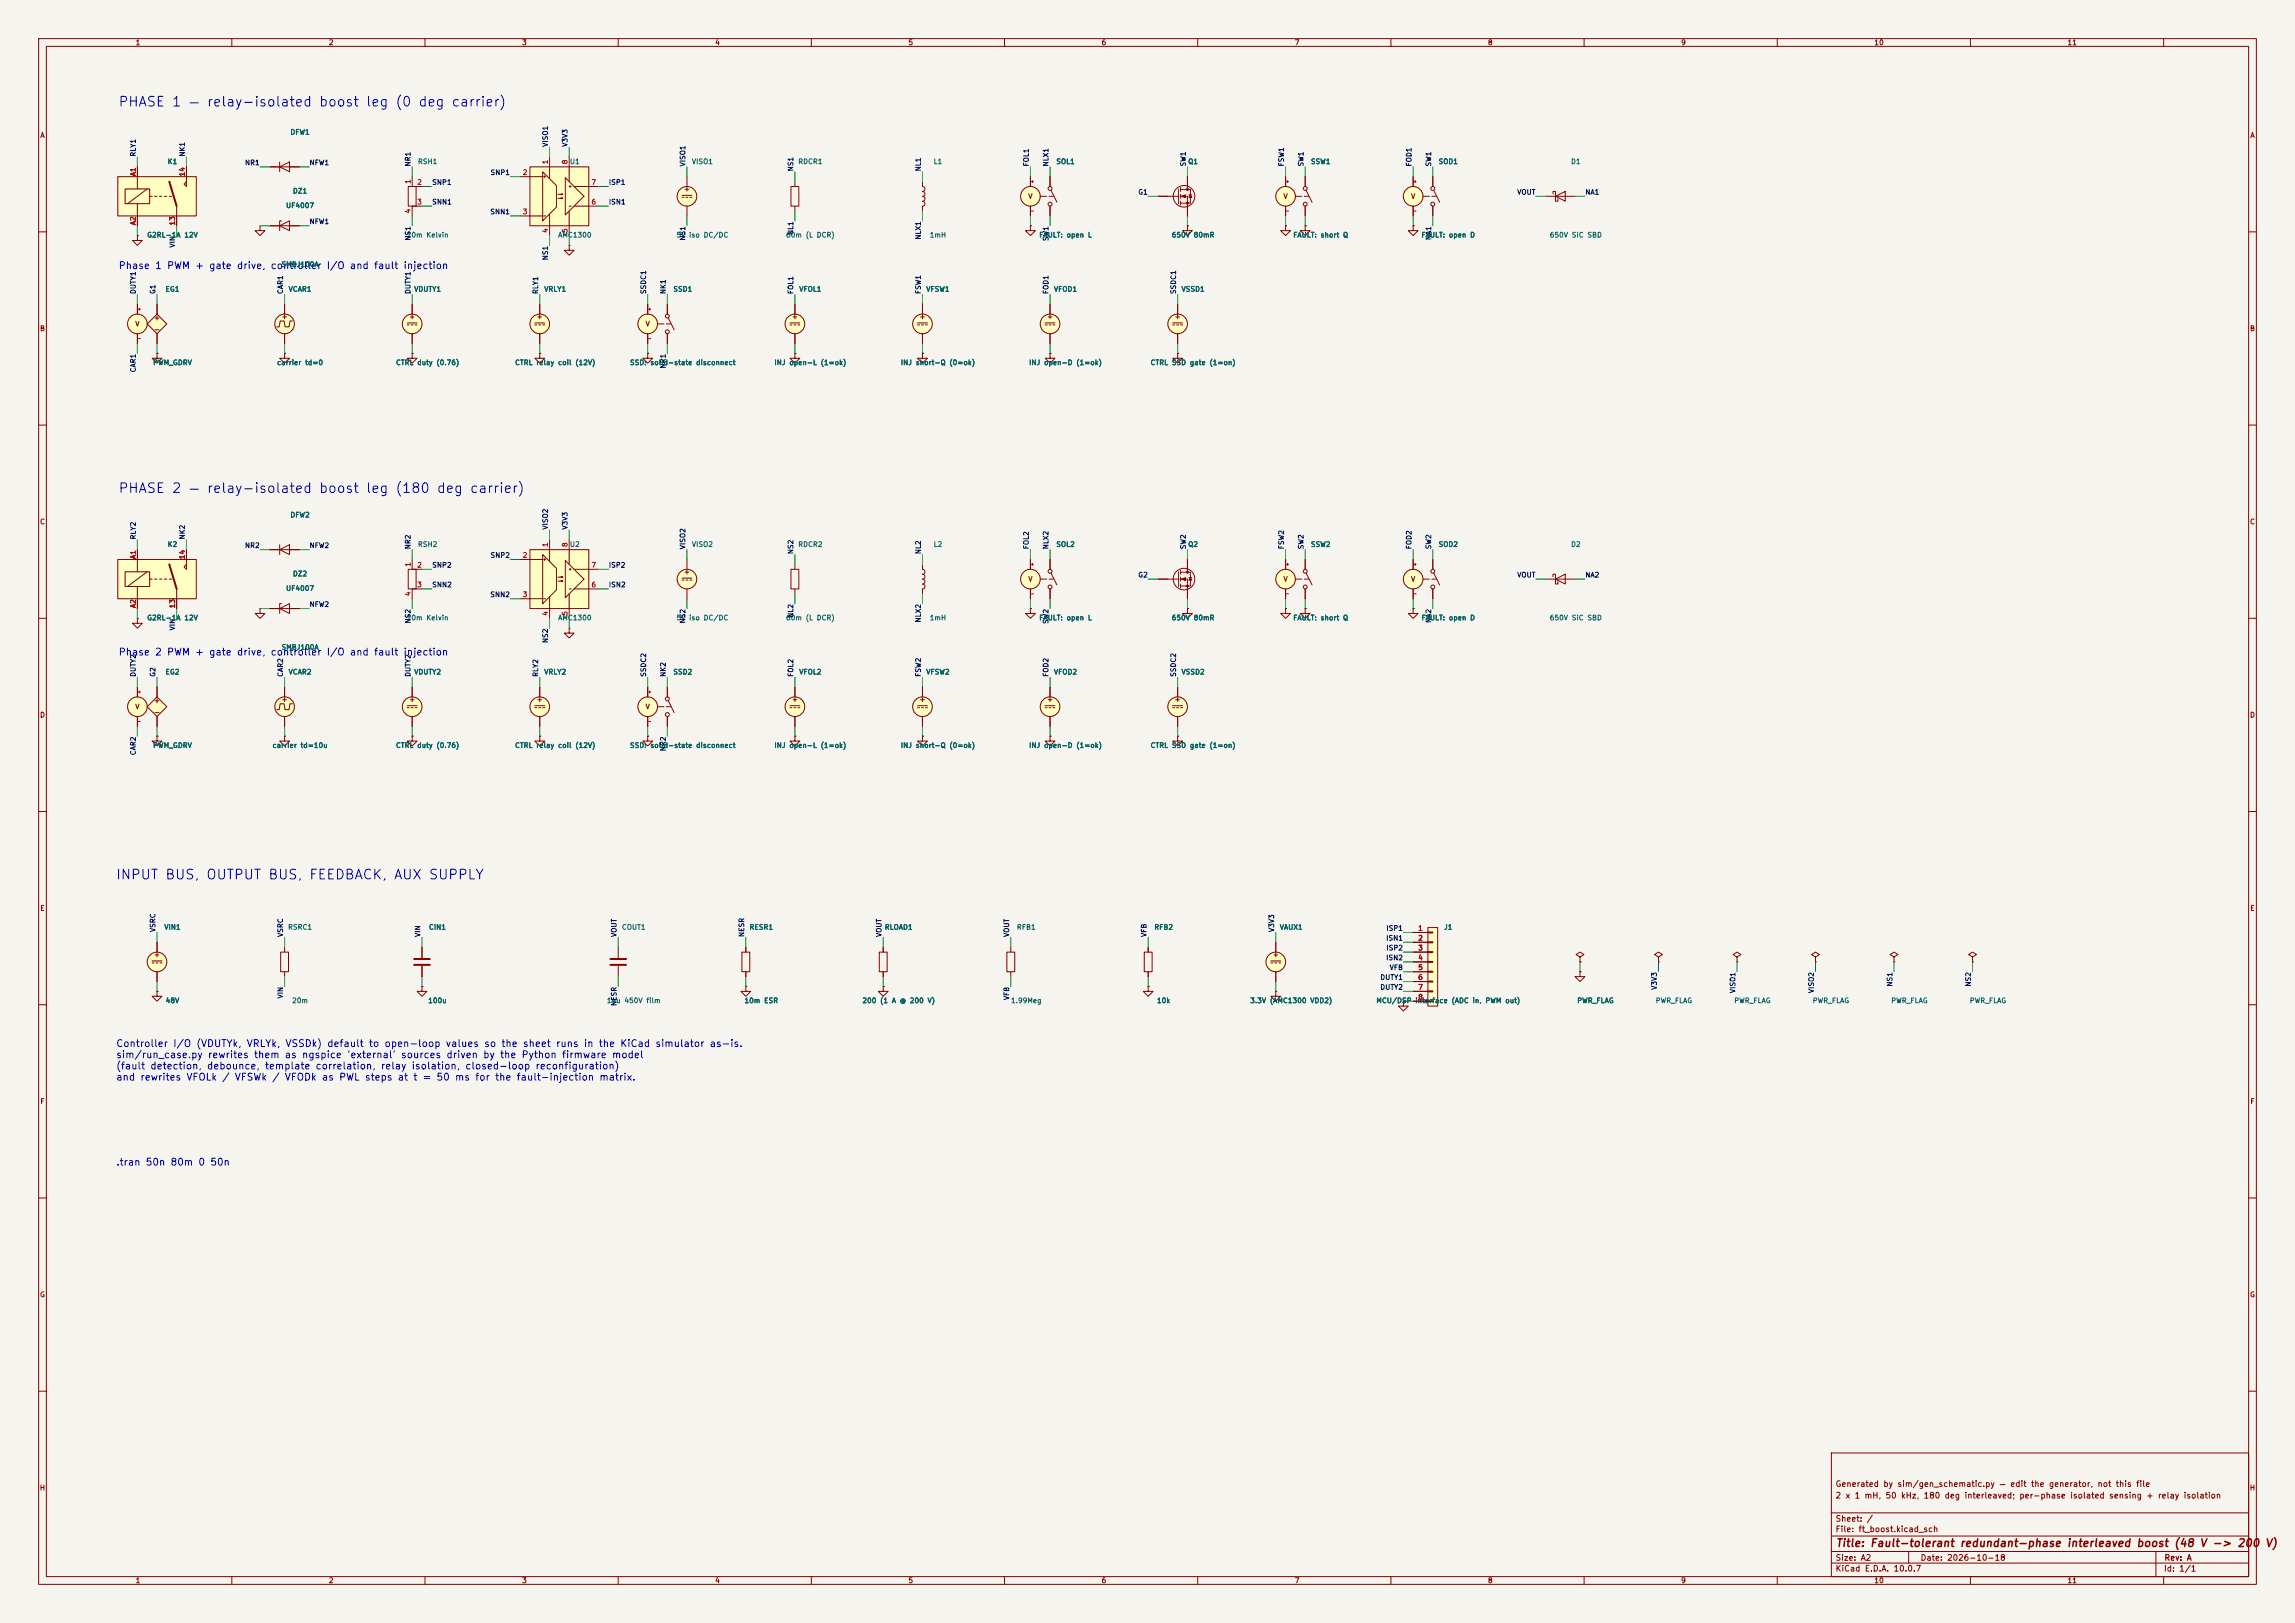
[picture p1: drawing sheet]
<svg xmlns="http://www.w3.org/2000/svg" width="594mm" height="420mm" viewBox="0 0 594 420" stroke-linecap="round" stroke-linejoin="round" font-family="sans-serif">
<defs><g id="words">
<g font-size="2.5" fill="#0000c2">
<text x="30.5" y="28.2">PHASE 1 — relay-isolated boost leg (0 deg carrier)</text>
<text x="30.5" y="128.2">PHASE 2 — relay-isolated boost leg (180 deg carrier)</text>
<text x="29.9" y="228.2">INPUT BUS, OUTPUT BUS, FEEDBACK, AUX SUPPLY</text>
</g>
<text font-size="2" fill="#840000" x="475" y="400.8">Title: Fault-tolerant redundant-phase interleaved boost (48 V -&gt; 200 V)</text>
<g font-size="1.8" fill="#0000c2">
<text x="30.6" y="70.1">Phase 1 PWM + gate drive, controller I/O and fault injection</text>
<text x="30.6" y="170.1">Phase 2 PWM + gate drive, controller I/O and fault injection</text>
<text x="29.9" y="271.4">Controller I/O (VDUTYk, VRLYk, VSSDk) default to open-loop values so the sheet runs in the KiCad simulator as-is.</text>
<text x="29.9" y="274.3">sim/run_case.py rewrites them as ngspice 'external' sources driven by the Python firmware model</text>
<text x="29.9" y="277.2">(fault detection, debounce, template correlation, relay isolation, closed-loop reconfiguration)</text>
<text x="29.9" y="280.1">and rewrites VFOLk / VFSWk / VFODk as PWL steps at t = 50 ms for the fault-injection matrix.</text>
<text x="29.9" y="302.1">.tran 50n 80m 0 50n</text>
</g>
<g font-size="1.5" fill="#840000">
<text x="475" y="388.1">2 x 1 mH, 50 kHz, 180 deg interleaved; per-phase isolated sensing + relay isolation</text>
<text x="475" y="385.1">Generated by sim/gen_schematic.py — edit the generator, not this file</text>
<text x="475" y="394.1">Sheet: /</text>
<text x="475" y="396.8">File: ft_boost.kicad_sch</text>
<text x="475" y="407">KiCad E.D.A. 10.0.7</text>
<text x="475" y="404.2">Size: A2</text>
<text x="497" y="404.2">Date: 2026-10-18</text>
<text x="560" y="407">Id: 1/1</text>
<text x="560.1" y="404.2">Rev: A</text>
</g>
<g font-size="1.3" fill="#840000">
<text x="35" y="12">1</text>
<text x="85" y="12">2</text>
<text x="135" y="12">3</text>
<text x="185" y="12">4</text>
<text x="235" y="12">5</text>
<text x="285" y="12">6</text>
<text x="335" y="12">7</text>
<text x="385" y="12">8</text>
<text x="435" y="12">9</text>
<text x="485" y="12">10</text>
<text x="535" y="12">11</text>
<text x="10.3" y="36">A</text>
<text x="582.3" y="36">A</text>
<text x="176.9" y="49.9">+</text>
<text x="266" y="51.8">V</text>
<text x="332.1" y="51.8">V</text>
<text x="365.1" y="51.8">V</text>
<text x="72.7" y="82.9">+</text>
<text x="105.8" y="82.9">+</text>
<text x="138.8" y="82.9">+</text>
<text x="204.8" y="82.9">+</text>
<text x="237.8" y="82.9">+</text>
<text x="270.9" y="82.9">+</text>
<text x="303.9" y="82.9">+</text>
<text x="10.2" y="86">B</text>
<text x="34.9" y="84.8">V</text>
<text x="167" y="84.8">V</text>
<text x="582.2" y="86">B</text>
<text x="10.2" y="136">C</text>
<text x="582.2" y="136">C</text>
<text x="176.9" y="148.9">+</text>
<text x="266" y="150.8">V</text>
<text x="332.1" y="150.8">V</text>
<text x="365.1" y="150.8">V</text>
<text x="10.2" y="186">D</text>
<text x="34.9" y="183.8">V</text>
<text x="72.7" y="181.9">+</text>
<text x="105.8" y="181.9">+</text>
<text x="138.8" y="181.9">+</text>
<text x="167" y="183.8">V</text>
<text x="204.8" y="181.9">+</text>
<text x="237.8" y="181.9">+</text>
<text x="270.9" y="181.9">+</text>
<text x="303.9" y="181.9">+</text>
<text x="582.2" y="186">D</text>
<text x="10.3" y="236">E</text>
<text x="582.3" y="236">E</text>
<text x="39.7" y="248">+</text>
<text x="329.3" y="248">+</text>
<text x="10.3" y="286">F</text>
<text x="582.3" y="286">F</text>
<text x="10.2" y="336">G</text>
<text x="582.2" y="336">G</text>
<text x="10.2" y="386">H</text>
<text x="582.2" y="386">H</text>
<text x="35" y="410">1</text>
<text x="85" y="410">2</text>
<text x="135" y="410">3</text>
<text x="185" y="410">4</text>
<text x="235" y="410">5</text>
<text x="285" y="410">6</text>
<text x="335" y="410">7</text>
<text x="385" y="410">8</text>
<text x="435" y="410">9</text>
<text x="485" y="410">10</text>
<text x="535" y="410">11</text>
</g>
<g font-size="1.3" fill="#006464">
<text x="75" y="35.1">DFW1</text>
<text x="43.3" y="42.8">K1</text>
<text x="108" y="42.8">RSH1</text>
<text x="147.4" y="42.8">U1</text>
<text x="179" y="42.8">VISO1</text>
<text x="206.5" y="42.8">RDCR1</text>
<text x="241.5" y="42.8">L1</text>
<text x="273.3" y="42.8">SOL1</text>
<text x="307.4" y="42.8">Q1</text>
<text x="339.2" y="42.8">SSW1</text>
<text x="372.2" y="42.8">SOD1</text>
<text x="406.5" y="42.8">D1</text>
<text x="75.7" y="50.4">DZ1</text>
<text x="73.9" y="54.1">UF4007</text>
<text x="38" y="61.8">G2RL-1A 12V</text>
<text x="105.1" y="61.8">10m Kelvin</text>
<text x="144.3" y="61.8">AMC1300</text>
<text x="175" y="61.8">5V iso DC/DC</text>
<text x="203.3" y="61.8">60m (L DCR)</text>
<text x="240.5" y="61.8">1mH</text>
<text x="268.8" y="61.8">FAULT: open L</text>
<text x="303.1" y="61.8">650V 80mR</text>
<text x="334.6" y="61.8">FAULT: short Q</text>
<text x="367.8" y="61.8">FAULT: open D</text>
<text x="401" y="61.8">650V SiC SBD</text>
<text x="72.7" y="69.4">SMBJ100A</text>
<text x="42.7" y="75.8">EG1</text>
<text x="74.6" y="75.8">VCAR1</text>
<text x="107.1" y="75.8">VDUTY1</text>
<text x="140.7" y="75.8">VRLY1</text>
<text x="174.1" y="75.8">SSD1</text>
<text x="206.7" y="75.8">VFOL1</text>
<text x="239.6" y="75.8">VFSW1</text>
<text x="272.7" y="75.8">VFOD1</text>
<text x="305.7" y="75.8">VSSD1</text>
<text x="39.5" y="94.8">PWM_GDRV</text>
<text x="71.6" y="94.8">carrier td=0</text>
<text x="102.4" y="94.8">CTRL duty (0.76)</text>
<text x="133.2" y="94.8">CTRL relay coil (12V)</text>
<text x="162.9" y="94.8">SSD: solid-state disconnect</text>
<text x="200.3" y="94.8">INJ open-L (1=ok)</text>
<text x="233" y="94.8">INJ short-Q (0=ok)</text>
<text x="266.2" y="94.8">INJ open-D (1=ok)</text>
<text x="297.7" y="94.8">CTRL SSD gate (1=on)</text>
<text x="75" y="134.2">DFW2</text>
<text x="43.3" y="141.8">K2</text>
<text x="108" y="141.8">RSH2</text>
<text x="147.4" y="141.8">U2</text>
<text x="179" y="141.8">VISO2</text>
<text x="206.5" y="141.8">RDCR2</text>
<text x="241.5" y="141.8">L2</text>
<text x="273.3" y="141.8">SOL2</text>
<text x="307.4" y="141.8">Q2</text>
<text x="339.2" y="141.8">SSW2</text>
<text x="372.2" y="141.8">SOD2</text>
<text x="406.5" y="141.8">D2</text>
<text x="75.7" y="149.4">DZ2</text>
<text x="73.9" y="153.2">UF4007</text>
<text x="38" y="160.8">G2RL-1A 12V</text>
<text x="105.1" y="160.8">10m Kelvin</text>
<text x="144.3" y="160.8">AMC1300</text>
<text x="175" y="160.8">5V iso DC/DC</text>
<text x="203.3" y="160.8">60m (L DCR)</text>
<text x="240.5" y="160.8">1mH</text>
<text x="268.8" y="160.8">FAULT: open L</text>
<text x="303.1" y="160.8">650V 80mR</text>
<text x="334.6" y="160.8">FAULT: short Q</text>
<text x="367.8" y="160.8">FAULT: open D</text>
<text x="401" y="160.8">650V SiC SBD</text>
<text x="72.7" y="168.4">SMBJ100A</text>
<text x="42.7" y="174.8">EG2</text>
<text x="74.6" y="174.8">VCAR2</text>
<text x="107.1" y="174.8">VDUTY2</text>
<text x="140.7" y="174.8">VRLY2</text>
<text x="174.1" y="174.8">SSD2</text>
<text x="206.7" y="174.8">VFOL2</text>
<text x="239.6" y="174.8">VFSW2</text>
<text x="272.7" y="174.8">VFOD2</text>
<text x="305.7" y="174.8">VSSD2</text>
<text x="39.5" y="193.8">PWM_GDRV</text>
<text x="70.4" y="193.8">carrier td=10u</text>
<text x="102.4" y="193.8">CTRL duty (0.76)</text>
<text x="133.2" y="193.8">CTRL relay coil (12V)</text>
<text x="162.9" y="193.8">SSD: solid-state disconnect</text>
<text x="200.3" y="193.8">INJ open-L (1=ok)</text>
<text x="233" y="193.8">INJ short-Q (0=ok)</text>
<text x="266.2" y="193.8">INJ open-D (1=ok)</text>
<text x="297.7" y="193.8">CTRL SSD gate (1=on)</text>
<text x="42.4" y="240.9">VIN1</text>
<text x="74.4" y="240.9">RSRC1</text>
<text x="110.9" y="240.9">CIN1</text>
<text x="160.8" y="240.9">COUT1</text>
<text x="193.9" y="240.9">RESR1</text>
<text x="228.9" y="240.9">RLOAD1</text>
<text x="263.1" y="240.9">RFB1</text>
<text x="298.6" y="240.9">RFB2</text>
<text x="331.1" y="240.9">VAUX1</text>
<text x="373.6" y="240.9">J1</text>
<text x="42.8" y="259.9">48V</text>
<text x="75.5" y="259.9">20m</text>
<text x="110.7" y="259.9">100u</text>
<text x="156.9" y="259.9">14u 450V film</text>
<text x="192.6" y="259.9">10m ESR</text>
<text x="223.1" y="259.9">200 (1 A @ 200 V)</text>
<text x="261.5" y="259.9">1.99Meg</text>
<text x="299.3" y="259.9">10k</text>
<text x="323.5" y="259.9">3.3V (AMC1300 VDD2)</text>
<text x="356.1" y="259.9">MCU/DSP interface (ADC in, PWM out)</text>
<text x="408.1" y="259.9">PWR_FLAG</text>
<text x="428.4" y="259.9">PWR_FLAG</text>
<text x="448.7" y="259.9">PWR_FLAG</text>
<text x="469.1" y="259.9">PWR_FLAG</text>
<text x="489.4" y="259.9">PWR_FLAG</text>
<text x="509.7" y="259.9">PWR_FLAG</text>
</g>
<g font-size="1.3" fill="#0f0f0f">
<text x="35.4" y="40.7" transform="rotate(-90 35.4 40.7)">RLY1</text>
<text x="48.1" y="40.7" transform="rotate(-90 48.1 40.7)">NK1</text>
<text x="142.1" y="38.1" transform="rotate(-90 142.1 38.1)">VISO1</text>
<text x="147.2" y="38.1" transform="rotate(-90 147.2 38.1)">V3V3</text>
<text x="63.3" y="43.1">NR1</text>
<text x="80" y="43.1">NFW1</text>
<text x="106.6" y="43.2" transform="rotate(-90 106.6 43.2)">NR1</text>
<text x="126.8" y="45.6">SNP1</text>
<text x="177.7" y="43.2" transform="rotate(-90 177.7 43.2)">VISO1</text>
<text x="205.6" y="44.5" transform="rotate(-90 205.6 44.5)">NS1</text>
<text x="238.6" y="44.5" transform="rotate(-90 238.6 44.5)">NL1</text>
<text x="266.6" y="43.2" transform="rotate(-90 266.6 43.2)">FOL1</text>
<text x="271.7" y="43.2" transform="rotate(-90 271.7 43.2)">NLX1</text>
<text x="307.2" y="43.2" transform="rotate(-90 307.2 43.2)">SW1</text>
<text x="332.6" y="43.2" transform="rotate(-90 332.6 43.2)">FSW1</text>
<text x="337.7" y="43.2" transform="rotate(-90 337.7 43.2)">SW1</text>
<text x="365.6" y="43.2" transform="rotate(-90 365.6 43.2)">FOD1</text>
<text x="370.7" y="43.2" transform="rotate(-90 370.7 43.2)">SW1</text>
<text x="111.7" y="48.1">SNP1</text>
<text x="111.7" y="53.2">SNN1</text>
<text x="157.5" y="48.1">ISP1</text>
<text x="157.5" y="53.2">ISN1</text>
<text x="294.5" y="50.7">G1</text>
<text x="392.6" y="50.7">VOUT</text>
<text x="410.2" y="50.7">NA1</text>
<text x="80" y="58.3">NFW1</text>
<text x="126.8" y="55.8">SNN1</text>
<text x="45.6" y="64.2" transform="rotate(-90 45.6 64.2)">VIN</text>
<text x="106.6" y="62.4" transform="rotate(-90 106.6 62.4)">NS1</text>
<text x="177.7" y="62.4" transform="rotate(-90 177.7 62.4)">NS1</text>
<text x="205.6" y="60.9" transform="rotate(-90 205.6 60.9)">NL1</text>
<text x="238.6" y="62.2" transform="rotate(-90 238.6 62.2)">NLX1</text>
<text x="271.7" y="62.5" transform="rotate(-90 271.7 62.5)">SW1</text>
<text x="370.7" y="62.3" transform="rotate(-90 370.7 62.3)">NA1</text>
<text x="142.1" y="67.5" transform="rotate(-90 142.1 67.5)">NS1</text>
<text x="35.4" y="76.2" transform="rotate(-90 35.4 76.2)">DUTY1</text>
<text x="40.5" y="76.2" transform="rotate(-90 40.5 76.2)">G1</text>
<text x="73.5" y="76.2" transform="rotate(-90 73.5 76.2)">CAR1</text>
<text x="106.6" y="76.2" transform="rotate(-90 106.6 76.2)">DUTY1</text>
<text x="139.6" y="76.2" transform="rotate(-90 139.6 76.2)">RLY1</text>
<text x="167.5" y="76.2" transform="rotate(-90 167.5 76.2)">SSDC1</text>
<text x="172.6" y="76.2" transform="rotate(-90 172.6 76.2)">NK1</text>
<text x="205.6" y="76.2" transform="rotate(-90 205.6 76.2)">FOL1</text>
<text x="238.6" y="76.2" transform="rotate(-90 238.6 76.2)">FSW1</text>
<text x="271.7" y="76.2" transform="rotate(-90 271.7 76.2)">FOD1</text>
<text x="304.7" y="76.2" transform="rotate(-90 304.7 76.2)">SSDC1</text>
<text x="172.6" y="95.5" transform="rotate(-90 172.6 95.5)">NR1</text>
<text x="35.4" y="96.5" transform="rotate(-90 35.4 96.5)">CAR1</text>
<text x="142.1" y="137.2" transform="rotate(-90 142.1 137.2)">VISO2</text>
<text x="147.2" y="137.2" transform="rotate(-90 147.2 137.2)">V3V3</text>
<text x="35.4" y="139.7" transform="rotate(-90 35.4 139.7)">RLY2</text>
<text x="48.1" y="139.7" transform="rotate(-90 48.1 139.7)">NK2</text>
<text x="63.3" y="142.1">NR2</text>
<text x="80" y="142.1">NFW2</text>
<text x="106.6" y="142.3" transform="rotate(-90 106.6 142.3)">NR2</text>
<text x="177.7" y="142.3" transform="rotate(-90 177.7 142.3)">VISO2</text>
<text x="205.6" y="143.5" transform="rotate(-90 205.6 143.5)">NS2</text>
<text x="238.6" y="143.5" transform="rotate(-90 238.6 143.5)">NL2</text>
<text x="266.6" y="142.3" transform="rotate(-90 266.6 142.3)">FOL2</text>
<text x="271.7" y="142.3" transform="rotate(-90 271.7 142.3)">NLX2</text>
<text x="307.2" y="142.3" transform="rotate(-90 307.2 142.3)">SW2</text>
<text x="332.6" y="142.3" transform="rotate(-90 332.6 142.3)">FSW2</text>
<text x="337.7" y="142.3" transform="rotate(-90 337.7 142.3)">SW2</text>
<text x="365.6" y="142.3" transform="rotate(-90 365.6 142.3)">FOD2</text>
<text x="370.7" y="142.3" transform="rotate(-90 370.7 142.3)">SW2</text>
<text x="111.7" y="147.2">SNP2</text>
<text x="126.8" y="144.7">SNP2</text>
<text x="157.5" y="147.2">ISP2</text>
<text x="294.5" y="149.7">G2</text>
<text x="392.6" y="149.7">VOUT</text>
<text x="410.2" y="149.7">NA2</text>
<text x="111.7" y="152.3">SNN2</text>
<text x="126.8" y="154.8">SNN2</text>
<text x="157.5" y="152.3">ISN2</text>
<text x="80" y="157.4">NFW2</text>
<text x="106.6" y="161.5" transform="rotate(-90 106.6 161.5)">NS2</text>
<text x="177.7" y="161.5" transform="rotate(-90 177.7 161.5)">NS2</text>
<text x="205.6" y="160" transform="rotate(-90 205.6 160)">NL2</text>
<text x="238.6" y="161.2" transform="rotate(-90 238.6 161.2)">NLX2</text>
<text x="271.7" y="161.6" transform="rotate(-90 271.7 161.6)">SW2</text>
<text x="370.7" y="161.3" transform="rotate(-90 370.7 161.3)">NA2</text>
<text x="45.6" y="163.3" transform="rotate(-90 45.6 163.3)">VIN</text>
<text x="142.1" y="166.5" transform="rotate(-90 142.1 166.5)">NS2</text>
<text x="35.4" y="175.3" transform="rotate(-90 35.4 175.3)">DUTY2</text>
<text x="40.5" y="175.3" transform="rotate(-90 40.5 175.3)">G2</text>
<text x="73.5" y="175.3" transform="rotate(-90 73.5 175.3)">CAR2</text>
<text x="106.6" y="175.3" transform="rotate(-90 106.6 175.3)">DUTY2</text>
<text x="139.6" y="175.3" transform="rotate(-90 139.6 175.3)">RLY2</text>
<text x="167.5" y="175.3" transform="rotate(-90 167.5 175.3)">SSDC2</text>
<text x="172.6" y="175.3" transform="rotate(-90 172.6 175.3)">NK2</text>
<text x="205.6" y="175.3" transform="rotate(-90 205.6 175.3)">FOL2</text>
<text x="238.6" y="175.3" transform="rotate(-90 238.6 175.3)">FSW2</text>
<text x="271.7" y="175.3" transform="rotate(-90 271.7 175.3)">FOD2</text>
<text x="304.7" y="175.3" transform="rotate(-90 304.7 175.3)">SSDC2</text>
<text x="35.4" y="195.6" transform="rotate(-90 35.4 195.6)">CAR2</text>
<text x="172.6" y="194.5" transform="rotate(-90 172.6 194.5)">NR2</text>
<text x="40.5" y="241.3" transform="rotate(-90 40.5 241.3)">VSRC</text>
<text x="73.5" y="242.6" transform="rotate(-90 73.5 242.6)">VSRC</text>
<text x="109.1" y="242.6" transform="rotate(-90 109.1 242.6)">VIN</text>
<text x="159.9" y="242.6" transform="rotate(-90 159.9 242.6)">VOUT</text>
<text x="192.9" y="242.6" transform="rotate(-90 192.9 242.6)">NESR</text>
<text x="228.5" y="242.6" transform="rotate(-90 228.5 242.6)">VOUT</text>
<text x="261.5" y="242.6" transform="rotate(-90 261.5 242.6)">VOUT</text>
<text x="297.1" y="242.6" transform="rotate(-90 297.1 242.6)">VFB</text>
<text x="330.1" y="241.3" transform="rotate(-90 330.1 241.3)">V3V3</text>
<text x="358.6" y="243.7">ISN1</text>
<text x="358.7" y="241.2">ISP1</text>
<text x="358.6" y="248.8">ISN2</text>
<text x="358.7" y="246.3">ISP2</text>
<text x="359.5" y="251.3">VFB</text>
<text x="357.1" y="253.9">DUTY1</text>
<text x="357.1" y="256.4">DUTY2</text>
<text x="429.1" y="256.3" transform="rotate(-90 429.1 256.3)">V3V3</text>
<text x="449.5" y="257.1" transform="rotate(-90 449.5 257.1)">VISO1</text>
<text x="469.8" y="257.1" transform="rotate(-90 469.8 257.1)">VISO2</text>
<text x="490.1" y="255.4" transform="rotate(-90 490.1 255.4)">NS1</text>
<text x="510.4" y="255.4" transform="rotate(-90 510.4 255.4)">NS2</text>
<text x="73.5" y="258.5" transform="rotate(-90 73.5 258.5)">VIN</text>
<text x="159.9" y="260.5" transform="rotate(-90 159.9 260.5)">NESR</text>
<text x="261.5" y="258.9" transform="rotate(-90 261.5 258.9)">VFB</text>
</g>
<g font-size="1.3" fill="#a90000">
<text x="35.4" y="45.7" transform="rotate(-90 35.4 45.7)">A1</text>
<text x="48.1" y="45.8" transform="rotate(-90 48.1 45.8)">14</text>
<text x="106.5" y="47.7" transform="rotate(-90 106.5 47.7)">1</text>
<text x="135.2" y="45.6">2</text>
<text x="142.1" y="42.6" transform="rotate(-90 142.1 42.6)">1</text>
<text x="147.2" y="42.6" transform="rotate(-90 147.2 42.6)">8</text>
<text x="107.9" y="48.1">2</text>
<text x="107.9" y="53.2">3</text>
<text x="152.9" y="53.2">6</text>
<text x="152.9" y="48.1">7</text>
<text x="35.4" y="58.4" transform="rotate(-90 35.4 58.4)">A2</text>
<text x="45.6" y="58.5" transform="rotate(-90 45.6 58.5)">13</text>
<text x="106.5" y="55.3" transform="rotate(-90 106.5 55.3)">4</text>
<text x="135.2" y="55.7">3</text>
<text x="142.1" y="60.4" transform="rotate(-90 142.1 60.4)">4</text>
<text x="147.2" y="60.4" transform="rotate(-90 147.2 60.4)">5</text>
<text x="142.1" y="141.7" transform="rotate(-90 142.1 141.7)">1</text>
<text x="147.2" y="141.7" transform="rotate(-90 147.2 141.7)">8</text>
<text x="35.4" y="144.8" transform="rotate(-90 35.4 144.8)">A1</text>
<text x="48.1" y="144.8" transform="rotate(-90 48.1 144.8)">14</text>
<text x="106.5" y="146.8" transform="rotate(-90 106.5 146.8)">1</text>
<text x="107.9" y="147.2">2</text>
<text x="135.2" y="144.6">2</text>
<text x="152.9" y="147.2">7</text>
<text x="106.5" y="154.4" transform="rotate(-90 106.5 154.4)">4</text>
<text x="107.9" y="152.3">3</text>
<text x="135.2" y="154.8">3</text>
<text x="152.9" y="152.3">6</text>
<text x="35.4" y="157.5" transform="rotate(-90 35.4 157.5)">A2</text>
<text x="45.6" y="157.5" transform="rotate(-90 45.6 157.5)">13</text>
<text x="142.1" y="159.5" transform="rotate(-90 142.1 159.5)">4</text>
<text x="147.2" y="159.5" transform="rotate(-90 147.2 159.5)">5</text>
<text x="366.9" y="241.2">1</text>
<text x="366.9" y="243.7">2</text>
<text x="366.9" y="246.2">3</text>
<text x="366.9" y="248.8">4</text>
<text x="366.9" y="251.3">5</text>
<text x="366.9" y="253.9">6</text>
<text x="366.9" y="256.4">7</text>
<text x="366.9" y="258.9">8</text>
</g>
</g></defs>
<path d="M0 0h594v420h-594z" fill="#f5f4ef" stroke="#f5f4ef" stroke-width=".26"/>
<g fill="none" stroke="#840000" stroke-width=".26">
<path d="M10 10h574v400h-574zM12 12h570v396h-570zM60 10v2M110 10v2M160 10v2M210 10v2M260 10v2M310 10v2M360 10v2M410 10v2M460 10v2M510 10v2"/>
<path d="M560 10v2M176.5 50.5h2.6M176.5 51.1h.5M177.5 51.1h.6M177.8 45.7v2.6M177.8 53.3v2.6M178.6 51.1h.5M204.7 48.3h2.1v5h-2.1zM205.7 47v1.3M205.7 53.3v1.3M238.8 47v1.3l.4 .1 .2 .5-.2 .5-.4 .1M238.8 49.5l.4 .2 .2 .5-.2 .4-.4 .2 .4 .2 .2 .4-.2 .5-.4 .2 .4 .2 .2 .4-.2 .5-.4 .2v1.2"/>
<path d="M332.7 58.4v1.3h1.3l-1.3 1.3-1.2-1.3h1.2M332.7 58.4h.1M332.7 45.7v2.6M332.7 53.3v2.6M333 47h.5M333 54.6h.5M333.2 46.7v.5M337.8 58.4v1.3h1.3l-1.3 1.3-1.3-1.3h1.3M337.8 58.4h.1M337.8 45.7v2.6M337.8 53.3v2.6M338.1 49.3l1.5 3"/>
<path d="M365.8 58.4v1.3h1.2l-1.2 1.3-1.3-1.3h1.3M365.8 58.4h.1M365.8 45.7v2.6M365.8 53.3v2.6M366 47h.5M366 54.6h.5M366.3 46.7v.5M370.8 45.7v2.6M370.8 53.3v2.6M371.1 49.3l1.5 3M10 60h2M167.6 78.7v2.6"/>
<path d="M168.1 79.8v.5M172.7 78.7v2.6M205.7 78.7v2.6M238.8 78.7v2.6M582 60h2M167.6 91.4v1.3h1.3l-1.3 1.3-1.2-1.3h1.2M167.6 91.4h.1M167.6 86.4v2.5M167.9 80h.5M167.9 87.6h.5M172.7 86.4v2.5M173 82.3l1.5 3"/>
<path d="M204.5 83.6h2.5M204.5 84.1h.5M205.5 84.1h.5M205.7 91.4v1.3h1.3l-1.3 1.3-1.2-1.3h1.2M205.7 91.4h.1M205.7 86.4v2.5M206.5 84.1h.5M237.5 83.6h2.5M237.5 84.1h.5M238.5 84.1h.5M238.8 91.4v1.3h1.2l-1.2 1.3-1.3-1.3h1.3M238.8 91.4h.1"/>
<path d="M238.8 86.4v2.5M239.5 84.1h.5M10 110h2M582 110h2M176.5 149.6h2.6M176.5 150.1h.5M177.5 150.1h.6M177.8 144.8v2.5M177.8 152.4v2.5M178.6 150.1h.5M204.7 147.3h2.1v5.1h-2.1zM205.7 146.1v1.2"/>
<path d="M205.7 152.4v1.3M238.8 146.1v1.2l.4 .2 .2 .5-.2 .4-.4 .2M238.8 148.6l.4 .2 .2 .4-.2 .5-.4 .2 .4 .1 .2 .5-.2 .5-.4 .1 .4 .2 .2 .5-.2 .4-.4 .2v1.3M10 160h2M106.7 177.8v2.5M139.7 177.8v2.5M167.6 177.8v2.5M167.9 179.1h.5M168.1 178.8v.5M172.7 177.8v2.5M205.7 177.8v2.5M582 160h2"/>
<path d="M105.4 182.6h2.5M105.4 183.1h.5M106.4 183.1h.5M106.7 185.4v2.6M107.4 183.1h.5M138.4 182.6h2.6M138.4 183.1h.5M139.4 183.1h.6M139.7 185.4v2.6M140.5 183.1h.5M167.6 190.5v1.3h1.3l-1.3 1.2-1.2-1.2h1.2M167.6 190.5h.1"/>
<path d="M167.6 185.4v2.6M167.9 186.7h.5M172.7 185.4v2.6M173 181.4l1.5 3M204.5 182.6h2.5M204.5 183.1h.5M205.5 183.1h.5M205.7 190.5v1.3h1.3l-1.3 1.2-1.2-1.2h1.2M205.7 190.5h.1M205.7 185.4v2.6M206.5 183.1h.5M238.8 190.5v1.3h1.2l-1.2 1.2-1.3-1.2h1.3"/>
<path d="M238.8 190.5h.1M10 210h2M582 210h2M39.4 248.7h2.5M39.4 249.2h.5M40.4 249.2h.5M40.6 256.5v1.3h1.3l-1.3 1.3-1.2-1.3h1.2M40.6 256.5h.1M40.6 243.8v2.6M40.6 251.5v2.5M41.4 249.2h.5M72.6 246.4h2.1v5.1h-2.1z"/>
<path d="M73.7 245.1v1.3M73.7 251.5v1.2M109.2 255.3v1.2h1.3l-1.3 1.3-1.3-1.3h1.3M109.2 255.3h.1M160 245.1v2.8M160 249.9v2.8M192 246.4h2.1v5.1h-2.1zM193 255.3v1.2h1.3l-1.3 1.3-1.2-1.3h1.2M193 255.3h.1M193 245.1v1.3M193 251.5v1.2M227.6 246.4h2v5.1h-2z"/>
<path d="M228.6 255.3v1.2h1.3l-1.3 1.3-1.3-1.3h1.3M228.6 255.3h.1M228.6 245.1v1.3M228.6 251.5v1.2M363.2 259.1v1.3h1.3l-1.3 1.2-1.3-1.2h1.3M363.2 259.1h.1M10 260h2M582 260h2M10 310h2M582 310h2M10 360h2M474 376h108v32h-108z"/>
<path d="M582 360h2M474 397.5h108M474 391.5h108M60 408v2M110 408v2M160 408v2M210 408v2M260 408v2M310 408v2M360 408v2M410 408v2M460 408v2"/>
<path d="M474 404.5h108M474 401.5h108M494 401.5v3M510 408v2M558 401.5v6.5M560 408v2"/>
<circle cx="177.8" cy="50.8" r="2.54"/>
<circle cx="332.7" cy="50.8" r="2.54"/>
<circle cx="337.8" cy="52.8" r=".51"/>
<circle cx="337.8" cy="48.8" r=".51"/>
<circle cx="365.8" cy="50.8" r="2.54"/>
<circle cx="370.8" cy="48.8" r=".51"/>
<circle cx="370.8" cy="52.8" r=".51"/>
<circle cx="167.6" cy="83.8" r="2.54"/>
<circle cx="172.7" cy="81.8" r=".51"/>
<circle cx="172.7" cy="85.9" r=".51"/>
<circle cx="205.7" cy="83.8" r="2.54"/>
<circle cx="238.8" cy="83.8" r="2.54"/>
<circle cx="177.8" cy="149.9" r="2.54"/>
<circle cx="106.7" cy="182.9" r="2.54"/>
<circle cx="139.7" cy="182.9" r="2.54"/>
<circle cx="167.6" cy="182.9" r="2.54"/>
<circle cx="172.7" cy="184.9" r=".51"/>
<circle cx="172.7" cy="180.8" r=".51"/>
<circle cx="205.7" cy="182.9" r="2.54"/>
<circle cx="40.6" cy="248.9" r="2.54"/>
</g>
<g fill="#ffffc2" stroke="#ffffc2" stroke-width=".26">
<circle cx="238.8" cy="83.8" r="2.54"/>
<circle cx="332.7" cy="50.8" r="2.54"/>
<circle cx="40.6" cy="248.9" r="2.54"/>
<circle cx="106.7" cy="182.9" r="2.54"/>
<circle cx="139.7" cy="182.9" r="2.54"/>
<circle cx="205.7" cy="182.9" r="2.54"/>
<circle cx="167.6" cy="182.9" r="2.54"/>
<circle cx="177.8" cy="149.9" r="2.54"/>
<circle cx="205.7" cy="83.8" r="2.54"/>
<circle cx="365.8" cy="50.8" r="2.54"/>
<circle cx="167.6" cy="83.8" r="2.54"/>
<circle cx="177.8" cy="50.8" r="2.54"/>
</g>
<path d="M335.3 50.8h3.4M368.3 50.8h3.4M170.2 83.8h3.4M170.2 182.9h3.4" fill="none" stroke="#840000" stroke-width=".26" stroke-dasharray="1.7 .6"/>
<path d="M158 248.2h4.1M158 249.7h4.1" fill="none" stroke="#840000" stroke-width=".51"/>
<path d="M137.2 43.2h15.2v15.2h-15.2z" fill="#ffffc2"/>
<g fill="none" stroke="#840000" stroke-width=".26">
<path d="M134.6 45.7h5.9M134.6 55.9h5.9M137.2 43.2h15.2v15.2h-15.2zM140.5 44.5l3.5 3.5v5.6l-3.5 3.6zM140.7 45.7h.5M140.7 55.9h.5M141 45.5v.5M142.2 40.6v5.6M142.2 55.4v5.6M144.4 50.3h1.3M144.4 51.3h1.3M146.3 46l4.8 4.8-4.8 4.8z"/>
<path d="M147.3 40.6v6.4M147.3 54.6v6.4M147.3 48.3h.5M147.3 53.3h.5M147.6 48v.5M148.6 48.3h6.3M148.6 53.3h6.3M400 50.8h7.7M402 50.2v-.7h.6v2.6h.6v-.7M402.6 50.8l2.5-1.3v2.6zM139.7 78.7v2.6M147.3 63.5v1.3h1.3l-1.3 1.2-1.3-1.2h1.3"/>
<path d="M147.3 63.5h.1M138.4 83.6h2.6M138.4 84.1h.5M139.4 84.1h.6M139.7 86.4v2.5M140.5 84.1h.5M147.3 162.6v1.2h1.3l-1.3 1.3-1.3-1.3h1.3M147.3 162.6h.1M106.7 190.5v1.3h1.2l-1.2 1.2-1.3-1.2h1.3M106.7 190.5h.1M139.7 190.5v1.3h1.3l-1.3 1.2-1.3-1.2h1.3M139.7 190.5h.1"/>
<circle cx="139.7" cy="83.8" r="2.54"/>
</g>
<circle cx="139.7" cy="83.8" r="2.54" fill="#ffffc2" stroke="#ffffc2" stroke-width=".26"/>
<path d="M137.2 142.2h15.2v15.3h-15.2z" fill="#ffffc2"/>
<g fill="none" stroke="#840000" stroke-width=".26">
<path d="M266.7 58.4v1.3h1.3l-1.3 1.3-1.3-1.3h1.3M266.7 58.4h.1M266.7 45.7v2.6M266.7 53.3v2.6M267 47h.5M267 54.6h.5M267.2 46.7v.5M271.8 45.7v2.6M271.8 53.3v2.6M272 49.3l1.6 3M271.8 78.7v2.6M270.5 83.6h2.5"/>
<path d="M270.5 84.1h.5M271.5 84.1h.5M271.8 86.4v2.5M272.5 84.1h.5M142.2 139.7v5.6M147.3 139.7v6.4M105.7 147.3h2v5.1h-2zM106.7 144.8v2.5h2.5M109.2 152.4h-2.5v2.5M134.6 144.8h5.9M134.6 154.9h5.9M137.2 142.2h15.2v15.3h-15.2z"/>
<path d="M140.5 143.5l3.5 3.6v5.6l-3.5 3.5zM140.7 144.8h.5M140.7 154.9h.5M141 144.5v.5M142.2 154.4v5.6M144.4 149.4h1.3M144.4 150.4h1.3M146.3 145l4.8 4.9-4.8 4.8zM147.3 153.7v6.3M147.3 147.3h.5M147.3 152.4h.5M147.6 147.1v.5"/>
<path d="M148.6 147.3h6.3M148.6 152.4h6.3"/>
<circle cx="266.7" cy="50.8" r="2.54"/>
<circle cx="271.8" cy="48.8" r=".51"/>
<circle cx="271.8" cy="52.8" r=".51"/>
<circle cx="271.8" cy="83.8" r="2.54"/>
</g>
<g fill="#ffffc2" stroke="#ffffc2" stroke-width=".26">
<circle cx="266.7" cy="50.8" r="2.54"/>
<circle cx="271.8" cy="83.8" r="2.54"/>
</g>
<path d="M269.2 50.8h3.5" fill="none" stroke="#840000" stroke-width=".26" stroke-dasharray="1.7 .6"/>
<path d="M30.5 144.8h20.3v10.1h-20.3z" fill="#ffffc2"/>
<g fill="none" stroke="#840000" stroke-width=".26">
<path d="M271.8 91.4v1.3h1.2l-1.2 1.3-1.3-1.3h1.3M271.8 91.4h.1M30.5 144.8h20.3v10.1h-20.3zM32.4 148h6.3v3.8h-6.3zM35.6 142.2v5.8M35.6 151.8v5.7M38.1 148l-5.1 3.8M38.7 149.9h.7M40 149.9h.6M41.3 149.9h.6M42.5 149.9h.7M43.8 149.9h.6"/>
<path d="M45.7 152.4v5.1M48.3 142.2v5.1l-.7-.6 .7-.6M35.6 160v1.3h1.2l-1.2 1.3-1.3-1.3h1.3M35.6 160h.1M40.6 190.5v1.3h1.3l-1.3 1.2-1.2-1.2h1.2M40.6 190.5h.1"/>
</g>
<path d="M43.8 146.1l1.9 6.3" fill="none" stroke="#840000" stroke-width=".51"/>
<circle cx="35.6" cy="182.9" r="2.54" fill="#ffffc2" stroke="#ffffc2" stroke-width=".26"/>
<path d="M38.1 182.9l2.5-2.6 2.6 2.6-2.6 2.5z" fill="#ffffc2"/>
<g fill="none" stroke="#840000" stroke-width=".26">
<path d="M299.7 50.8h5.4M305.1 48.9v3.8M305.6 49h2.5v3.6h-2.5M305.6 50.8h1.7v5.1M305.6 48.5v1M305.6 50.3v1M305.6 52.1v1M307.3 45.7v3.3M307.7 50.4h.8M308.1 50.4l.4 .7h-.8zM73.7 78.7v2.6M304.8 78.7v2.6"/>
<path d="M40.6 91.4v1.3h1.3l-1.3 1.3-1.2-1.3h1.2M40.6 91.4h.1M73.7 86.4v2.5M75.7 83.1h-.6l-.3 1.5h-1l-.3-1.5h-1l-.2 1.5h-.7M303.5 83.6h2.6M303.5 84.1h.5M304.5 84.1h.6M304.8 91.4v1.3h1.3l-1.3 1.3-1.3-1.3h1.3M304.8 91.4h.1M304.8 86.4v2.5M305.6 84.1h.5M67.3 157.5v1.3h1.3l-1.3 1.2-1.3-1.2h1.3"/>
<path d="M67.3 157.5h.1M69.8 142.2h7.7M69.8 157.5h7.7M72.4 142.2l2.5-1.2v2.5zM72.4 157.5l2.5-1.3v2.6zM72.4 141v2.5M72.9 156.2h-.5v2.6M35.6 177.8v2.5M35.8 179.1h.5M36.1 178.8v.5M40.6 177.8v2.5M73.7 177.8v2.5"/>
<path d="M35.6 185.4v2.6M35.8 186.7h.5M38.1 182.9l2.5-2.6 2.6 2.6-2.6 2.5zM40.1 181.4h1M40.1 184.4h1M40.6 180.8v1.1M40.6 185.4v2.6M73.7 190.5v1.3h1.2l-1.2 1.2-1.3-1.2h1.3M73.7 190.5h.1M73.7 185.4v2.6M75.7 182.1h-.6l-.3 1.5h-1l-.3-1.5h-1l-.2 1.5h-.7"/>
<circle cx="306.5" cy="50.8" r="2.79"/>
<circle cx="73.7" cy="83.8" r="2.54"/>
<circle cx="304.8" cy="83.8" r="2.54"/>
<circle cx="35.6" cy="182.9" r="2.54"/>
<circle cx="73.7" cy="182.9" r="2.54"/>
</g>
<g fill="#ffffc2" stroke="#ffffc2" stroke-width=".26">
<circle cx="304.8" cy="83.8" r="2.54"/>
<circle cx="73.7" cy="182.9" r="2.54"/>
<circle cx="73.7" cy="83.8" r="2.54"/>
<circle cx="35.6" cy="83.8" r="2.54"/>
</g>
<g fill="#840000" stroke="#840000" stroke-width=".26">
<path d="M305.8 50.8l1-.4v.8z"/>
<circle cx="307.3" cy="49" r=".25"/>
<circle cx="307.3" cy="52.6" r=".25"/>
</g>
<path d="M40.6 81.3l2.6 2.5-2.6 2.6-2.5-2.6z" fill="#ffffc2"/>
<g fill="none" stroke="#840000" stroke-width=".26">
<path d="M105.7 48.3h2v5h-2zM106.7 45.7v2.6h2.5M109.2 53.3h-2.5v2.6M307.3 58.4v1.3h1.3l-1.3 1.3-1.2-1.3h1.2M307.3 58.4h.1M35.6 78.7v2.6M36.1 79.8v.5M40.6 78.7v2.6M35.6 86.4v2.5M35.8 80h.5M35.8 87.6h.5M40.1 82.3h1"/>
<path d="M40.1 85.3h1M40.6 81.3l2.6 2.5-2.6 2.6-2.5-2.6zM40.6 81.8v1M40.6 86.4v2.5M73.7 91.4v1.3h1.2l-1.2 1.3-1.3-1.3h1.3M73.7 91.4h.1M106.7 91.4v1.3h1.2l-1.2 1.3-1.3-1.3h1.3M106.7 91.4h.1M139.7 91.4v1.3h1.3l-1.3 1.3-1.3-1.3h1.3M139.7 91.4h.1"/>
<circle cx="35.6" cy="83.8" r="2.54"/>
</g>
<path d="M30.5 45.7h20.3v10.2h-20.3z" fill="#ffffc2"/>
<g fill="none" stroke="#840000" stroke-width=".26">
<path d="M30.5 45.7h20.3v10.2h-20.3zM32.4 48.9h6.3v3.8h-6.3zM35.6 43.2v5.7M35.6 52.7v5.7M38.1 48.9l-5.1 3.8M38.7 50.8h.7M40 50.8h.6M41.3 50.8h.6M42.5 50.8h.7M43.8 50.8h.6M45.7 53.3v5.1M48.3 43.2v5.1l-.7-.7 .7-.6"/>
<path d="M67.3 58.4v1.3h1.3l-1.3 1.3-1.3-1.3h1.3M67.3 58.4h.1M69.8 58.4h7.7M69.8 43.2h7.7M72.4 58.4l2.5-1.2v2.5zM72.4 43.2l2.5-1.3v2.6zM72.4 41.9v2.6M72.9 57.2h-.5v2.5M35.6 61v1.2h1.2l-1.2 1.3-1.3-1.3h1.3M35.6 61h.1M106.7 78.7v2.6M105.4 83.6h2.5"/>
<path d="M105.4 84.1h.5M106.4 84.1h.5M106.7 86.4v2.5M107.4 84.1h.5M266.7 157.5v1.3h1.3l-1.3 1.2-1.3-1.2h1.3M266.7 157.5h.1M266.7 144.8v2.5M266.7 152.4v2.5M267 146.1h.5M267 153.7h.5M267.2 145.8v.5M271.8 144.8v2.5"/>
<path d="M271.8 152.4v2.5M272 148.3l1.6 3.1M299.7 149.9h5.4M305.1 148v3.8M305.6 148.1h2.5v3.5h-2.5M305.6 149.9h1.7v5M305.6 147.6v1M305.6 149.4v1M305.6 151.1v1M307.3 157.5v1.3h1.3l-1.3 1.2-1.2-1.2h1.2M307.3 157.5h.1M307.3 144.8v3.3"/>
<path d="M307.7 149.5h.8M308.1 149.5l.4 .6h-.8zM332.7 157.5v1.3h1.3l-1.3 1.2-1.2-1.2h1.2M332.7 157.5h.1M332.7 144.8v2.5M332.7 152.4v2.5M333 146.1h.5M333 153.7h.5M333.2 145.8v.5M337.8 157.5v1.3h1.3l-1.3 1.2-1.3-1.2h1.3M337.8 157.5h.1M337.8 144.8v2.5"/>
<path d="M337.8 152.4v2.5M338.1 148.3l1.5 3.1M365.8 157.5v1.3h1.2l-1.2 1.2-1.3-1.2h1.3M365.8 157.5h.1M365.8 144.8v2.5M365.8 152.4v2.5M366 146.1h.5M366 153.7h.5M366.3 145.8v.5M370.8 144.8v2.5M370.8 152.4v2.5M371.1 148.3l1.5 3.1"/>
<path d="M400 149.9h7.7M402 149.2v-.6h.6v2.5h.6v-.6M402.6 149.9l2.5-1.3v2.5zM238.8 177.8v2.5M271.8 177.8v2.5M304.8 177.8v2.5M237.5 182.6h2.5M237.5 183.1h.5M238.5 183.1h.5M238.8 185.4v2.6M239.5 183.1h.5M270.5 182.6h2.5"/>
<path d="M270.5 183.1h.5M271.5 183.1h.5M271.8 190.5v1.3h1.2l-1.2 1.2-1.3-1.2h1.3M271.8 190.5h.1M271.8 185.4v2.6M272.5 183.1h.5M303.5 182.6h2.6M303.5 183.1h.5M304.5 183.1h.6M304.8 190.5v1.3h1.3l-1.3 1.2-1.3-1.2h1.3M304.8 190.5h.1M304.8 185.4v2.6"/>
<path d="M305.6 183.1h.5M109.2 245.1v2.8M109.2 249.9v2.8M260.6 246.4h2v5.1h-2zM261.6 245.1v1.3M261.6 251.5v1.2M296.2 246.4h2v5.1h-2zM297.2 255.3v1.2h1.2l-1.2 1.3-1.3-1.3h1.3M297.2 255.3h.1M297.2 245.1v1.3M297.2 251.5v1.2M328.9 248.7h2.6"/>
<path d="M328.9 249.2h.5M329.9 249.2h.6M330.2 256.5v1.3h1.3l-1.3 1.3-1.3-1.3h1.3M330.2 256.5h.1M330.2 243.8v2.6M330.2 251.5v2.5M331 249.2h.5M408.9 247.7l1.1-.7-1.1-.6-1 .6 1 .7v1.2M408.9 248.9h.1M408.9 251.5v1.2h1.3l-1.3 1.3-1.2-1.3h1.2M408.9 251.5h.1M429.3 247.7l1-.7-1-.6-1.1 .6 1.1 .7v1.2"/>
<path d="M429.3 248.9h.1M449.6 247.7l1-.7-1-.6-1 .6 1 .7v1.2M449.6 248.9h.1M469.9 247.7l1-.7-1-.6-1 .6 1 .7v1.2M469.9 248.9h.1M490.2 247.7l1-.7-1-.6-1 .6 1 .7v1.2M490.2 248.9h.1M510.5 247.7l1.1-.7-1.1-.6-1 .6 1 .7v1.2M510.5 248.9h.1"/>
<circle cx="106.7" cy="83.8" r="2.54"/>
<circle cx="266.7" cy="149.9" r="2.54"/>
<circle cx="271.8" cy="151.9" r=".51"/>
<circle cx="271.8" cy="147.8" r=".51"/>
<circle cx="306.5" cy="149.9" r="2.79"/>
<circle cx="332.7" cy="149.9" r="2.54"/>
<circle cx="337.8" cy="147.8" r=".51"/>
<circle cx="337.8" cy="151.9" r=".51"/>
<circle cx="365.8" cy="149.9" r="2.54"/>
<circle cx="370.8" cy="147.8" r=".51"/>
<circle cx="370.8" cy="151.9" r=".51"/>
<circle cx="238.8" cy="182.9" r="2.54"/>
<circle cx="271.8" cy="182.9" r="2.54"/>
<circle cx="304.8" cy="182.9" r="2.54"/>
<circle cx="330.2" cy="248.9" r="2.54"/>
</g>
<path d="M43.8 47l1.9 6.3M107.2 248.2h4.1M107.2 249.7h4.1" fill="none" stroke="#840000" stroke-width=".51"/>
<g fill="#ffffc2" stroke="#ffffc2" stroke-width=".26">
<circle cx="332.7" cy="149.9" r="2.54"/>
<circle cx="106.7" cy="83.8" r="2.54"/>
<circle cx="330.2" cy="248.9" r="2.54"/>
<circle cx="365.8" cy="149.9" r="2.54"/>
<circle cx="304.8" cy="182.9" r="2.54"/>
<circle cx="271.8" cy="182.9" r="2.54"/>
<circle cx="238.8" cy="182.9" r="2.54"/>
<circle cx="266.7" cy="149.9" r="2.54"/>
</g>
<path d="M269.2 149.9h3.5M335.3 149.9h3.4M368.3 149.9h3.4" fill="none" stroke="#840000" stroke-width=".26" stroke-dasharray="1.7 .6"/>
<g fill="#840000" stroke="#840000" stroke-width=".26">
<path d="M305.8 149.9l1-.4v.7z"/>
<circle cx="307.3" cy="148.1" r=".25"/>
<circle cx="307.3" cy="151.6" r=".25"/>
</g>
<path d="M369.6 240h2.5v20.4h-2.5z" fill="#ffffc2"/>
<g fill="none" stroke="#840000" stroke-width=".26">
<path d="M35.6 43.2v2.5M35.6 55.9v2.5M45.7 55.9v2.5M48.3 43.2v2.5M69.8 43.2h2.6M69.8 58.4h2.6M74.9 43.2h2.6M74.9 58.4h2.6M266.7 58.4h.1M266.7 45.7v2.6M266.7 53.3v2.6M271.8 45.7v2.6"/>
<path d="M271.8 53.3v2.6M299.7 50.8h2.6M307.3 58.4h.1M307.3 45.7v2.6M307.3 53.3v2.6M332.7 58.4h.1M332.7 45.7v2.6M332.7 53.3v2.6M337.8 58.4h.1M337.8 45.7v2.6M337.8 53.3v2.6M365.8 58.4h.1"/>
<path d="M365.8 45.7v2.6M365.8 53.3v2.6M370.8 45.7v2.6M370.8 53.3v2.6M35.6 61h.1M35.6 78.7v2.6M40.6 78.7v2.6M73.7 78.7v2.6M106.7 78.7v2.6M139.7 78.7v2.6M167.6 78.7v2.6M172.7 78.7v2.6"/>
<path d="M205.7 78.7v2.6M238.8 78.7v2.6M271.8 78.7v2.6M304.8 78.7v2.6M35.6 86.4v2.5M40.6 91.4h.1M40.6 86.4v2.5M73.7 91.4h.1M73.7 86.4v2.5M106.7 91.4h.1M106.7 86.4v2.5M139.7 91.4h.1"/>
<path d="M139.7 86.4v2.5M167.6 91.4h.1M167.6 86.4v2.5M172.7 86.4v2.5M205.7 91.4h.1M205.7 86.4v2.5M238.8 91.4h.1M238.8 86.4v2.5M271.8 91.4h.1M271.8 86.4v2.5M304.8 91.4h.1M304.8 86.4v2.5"/>
<path d="M35.6 142.2v2.6M35.6 154.9v2.6M45.7 154.9v2.6M48.3 142.2v2.6M69.8 157.5h2.6M69.8 142.2h2.6M74.9 157.5h2.6M74.9 142.2h2.6M266.7 157.5h.1M266.7 144.8v2.5M266.7 152.4v2.5M271.8 144.8v2.5"/>
<path d="M271.8 152.4v2.5M299.7 149.9h2.6M307.3 157.5h.1M307.3 144.8v2.5M307.3 152.4v2.5M332.7 157.5h.1M332.7 144.8v2.5M332.7 152.4v2.5M337.8 157.5h.1M337.8 144.8v2.5M337.8 152.4v2.5M365.8 157.5h.1"/>
<path d="M365.8 144.8v2.5M365.8 152.4v2.5M370.8 144.8v2.5M370.8 152.4v2.5M35.6 160h.1M35.6 177.8v2.5M40.6 177.8v2.5M73.7 177.8v2.5M106.7 177.8v2.5M139.7 177.8v2.5M167.6 177.8v2.5M172.7 177.8v2.5"/>
<path d="M205.7 177.8v2.5M238.8 177.8v2.5M271.8 177.8v2.5M304.8 177.8v2.5M35.6 185.4v2.6M40.6 190.5h.1M40.6 185.4v2.6M73.7 190.5h.1M73.7 185.4v2.6M106.7 190.5h.1M106.7 185.4v2.6M139.7 190.5h.1"/>
<path d="M139.7 185.4v2.6M167.6 190.5h.1M167.6 185.4v2.6M172.7 185.4v2.6M205.7 190.5h.1M205.7 185.4v2.6M238.8 190.5h.1M238.8 185.4v2.6M271.8 190.5h.1M271.8 185.4v2.6M304.8 190.5h.1M304.8 185.4v2.6"/>
<path d="M40.6 256.5h.1M40.6 243.8v2.6M40.6 251.5v2.5M109.2 255.3h.1M109.2 245.1v2.8M109.2 249.9v2.8M193 255.3h.1M193 245.1v1.3M193 251.5v1.2M228.6 255.3h.1M228.6 245.1v1.3M228.6 251.5v1.2"/>
<path d="M297.2 255.3h.1M297.2 245.1v1.3M297.2 251.5v1.2M330.2 256.5h.1M330.2 243.8v2.6M330.2 251.5v2.5M363.2 259.1h.1M365.8 241.3h3.8M365.8 243.8h3.8M365.8 246.4h3.8M365.8 248.9h3.8M365.8 251.5h3.8"/>
<path d="M365.8 254h3.8M365.8 256.5h3.8M365.8 259.1h3.8M369.6 240h2.5v20.4h-2.5zM369.6 241.2h1.2v.2h-1.2zM369.6 243.7h1.2v.3h-1.2zM369.6 246.3h1.2v.2h-1.2zM369.6 248.8h1.2v.2h-1.2zM369.6 251.3h1.2v.3h-1.2zM369.6 253.9h1.2v.2h-1.2zM369.6 256.4h1.2v.3h-1.2zM369.6 259h1.2v.2h-1.2z"/>
<path d="M408.9 251.5h.1M408.9 248.9h.1"/>
</g>
<g fill="none" stroke="#009600" stroke-width=".26">
<path d="M142.2 38.1v2.5M147.3 38.1v2.5M35.6 40.6v2.6M35.6 58.4v2.6M45.7 58.4v2.6M48.3 40.6v2.6M67.3 58.4h2.5M67.3 43.2h2.5M77.5 58.4h2.5M77.5 43.2h2.5M106.7 43.2v2.5M106.7 55.9v2.5"/>
<path d="M109.2 53.3h2.6M109.2 48.3h2.6M132.1 45.7h2.5M132.1 55.9h2.5M154.9 53.3h2.6M154.9 48.3h2.6M177.8 43.2v2.5M177.8 55.9v2.5M205.7 44.5v2.5M205.7 54.6v2.6M238.8 44.5v2.5M238.8 54.6v2.6"/>
<path d="M266.7 43.2v2.5M266.7 55.9v2.5M271.8 43.2v2.5M271.8 55.9v2.5M297.2 50.8h2.5M307.3 43.2v2.5M307.3 55.9v2.5M332.7 43.2v2.5M332.7 55.9v2.5M337.8 43.2v2.5M337.8 55.9v2.5M365.8 43.2v2.5"/>
<path d="M365.8 55.9v2.5M370.8 43.2v2.5M370.8 55.9v2.5M397.5 50.8h2.5M407.7 50.8h2.5M35.6 76.2v2.5M40.6 76.2v2.5M73.7 76.2v2.5M106.7 76.2v2.5M139.7 76.2v2.5M142.2 61v2.5M147.3 61v2.5"/>
<path d="M167.6 76.2v2.5M172.7 76.2v2.5M205.7 76.2v2.5M238.8 76.2v2.5M271.8 76.2v2.5M304.8 76.2v2.5M35.6 88.9v2.5M40.6 88.9v2.5M73.7 88.9v2.5M106.7 88.9v2.5M139.7 88.9v2.5M167.6 88.9v2.5"/>
<path d="M172.7 88.9v2.5M205.7 88.9v2.5M238.8 88.9v2.5M271.8 88.9v2.5M304.8 88.9v2.5M35.6 139.7v2.5M48.3 139.7v2.5M142.2 137.2v2.5M147.3 137.2v2.5M35.6 157.5v2.5M45.7 157.5v2.5M67.3 142.2h2.5"/>
<path d="M67.3 157.5h2.5M77.5 142.2h2.5M77.5 157.5h2.5M106.7 142.2v2.6M106.7 154.9v2.6M109.2 147.3h2.6M109.2 152.4h2.6M132.1 144.8h2.5M132.1 154.9h2.5M154.9 147.3h2.6M154.9 152.4h2.6M177.8 142.2v2.6"/>
<path d="M177.8 154.9v2.6M205.7 143.5v2.6M205.7 153.7v2.5M238.8 143.5v2.6M238.8 153.7v2.5M266.7 142.2v2.6M266.7 154.9v2.6M271.8 142.2v2.6M271.8 154.9v2.6M297.2 149.9h2.5M307.3 142.2v2.6M307.3 154.9v2.6"/>
<path d="M332.7 142.2v2.6M332.7 154.9v2.6M337.8 142.2v2.6M337.8 154.9v2.6M365.8 142.2v2.6M365.8 154.9v2.6M370.8 142.2v2.6M370.8 154.9v2.6M397.5 149.9h2.5M407.7 149.9h2.5M35.6 175.3v2.5M40.6 175.3v2.5"/>
<path d="M73.7 175.3v2.5M106.7 175.3v2.5M139.7 175.3v2.5M142.2 160v2.6M147.3 160v2.6M167.6 175.3v2.5M172.7 175.3v2.5M205.7 175.3v2.5M238.8 175.3v2.5M271.8 175.3v2.5M304.8 175.3v2.5M35.6 188v2.5"/>
<path d="M40.6 188v2.5M73.7 188v2.5M106.7 188v2.5M139.7 188v2.5M167.6 188v2.5M172.7 188v2.5M205.7 188v2.5M238.8 188v2.5M271.8 188v2.5M304.8 188v2.5M40.6 241.3v2.5M40.6 254v2.5"/>
<path d="M73.7 242.6v2.5M73.7 252.7v2.6M109.2 242.6v2.5M109.2 252.7v2.6M160 242.6v2.5M160 252.7v2.6M193 242.6v2.5M193 252.7v2.6M228.6 242.6v2.5M228.6 252.7v2.6M261.6 242.6v2.5M261.6 252.7v2.6"/>
<path d="M297.2 242.6v2.5M297.2 252.7v2.6M330.2 241.3v2.5M330.2 254v2.5M363.2 256.5h2.6M363.2 251.5h2.6M363.2 248.9h2.6M363.2 241.3h2.6M363.2 254h2.6M363.2 243.8h2.6M363.2 246.4h2.6M363.2 259.1h2.6"/>
<path d="M408.9 248.9v2.6M429.3 248.9v2.6M449.6 248.9v2.6M469.9 248.9v2.6M490.2 248.9v2.6M510.5 248.9v2.6"/>
</g>
<use href="#words"/>
</svg>
